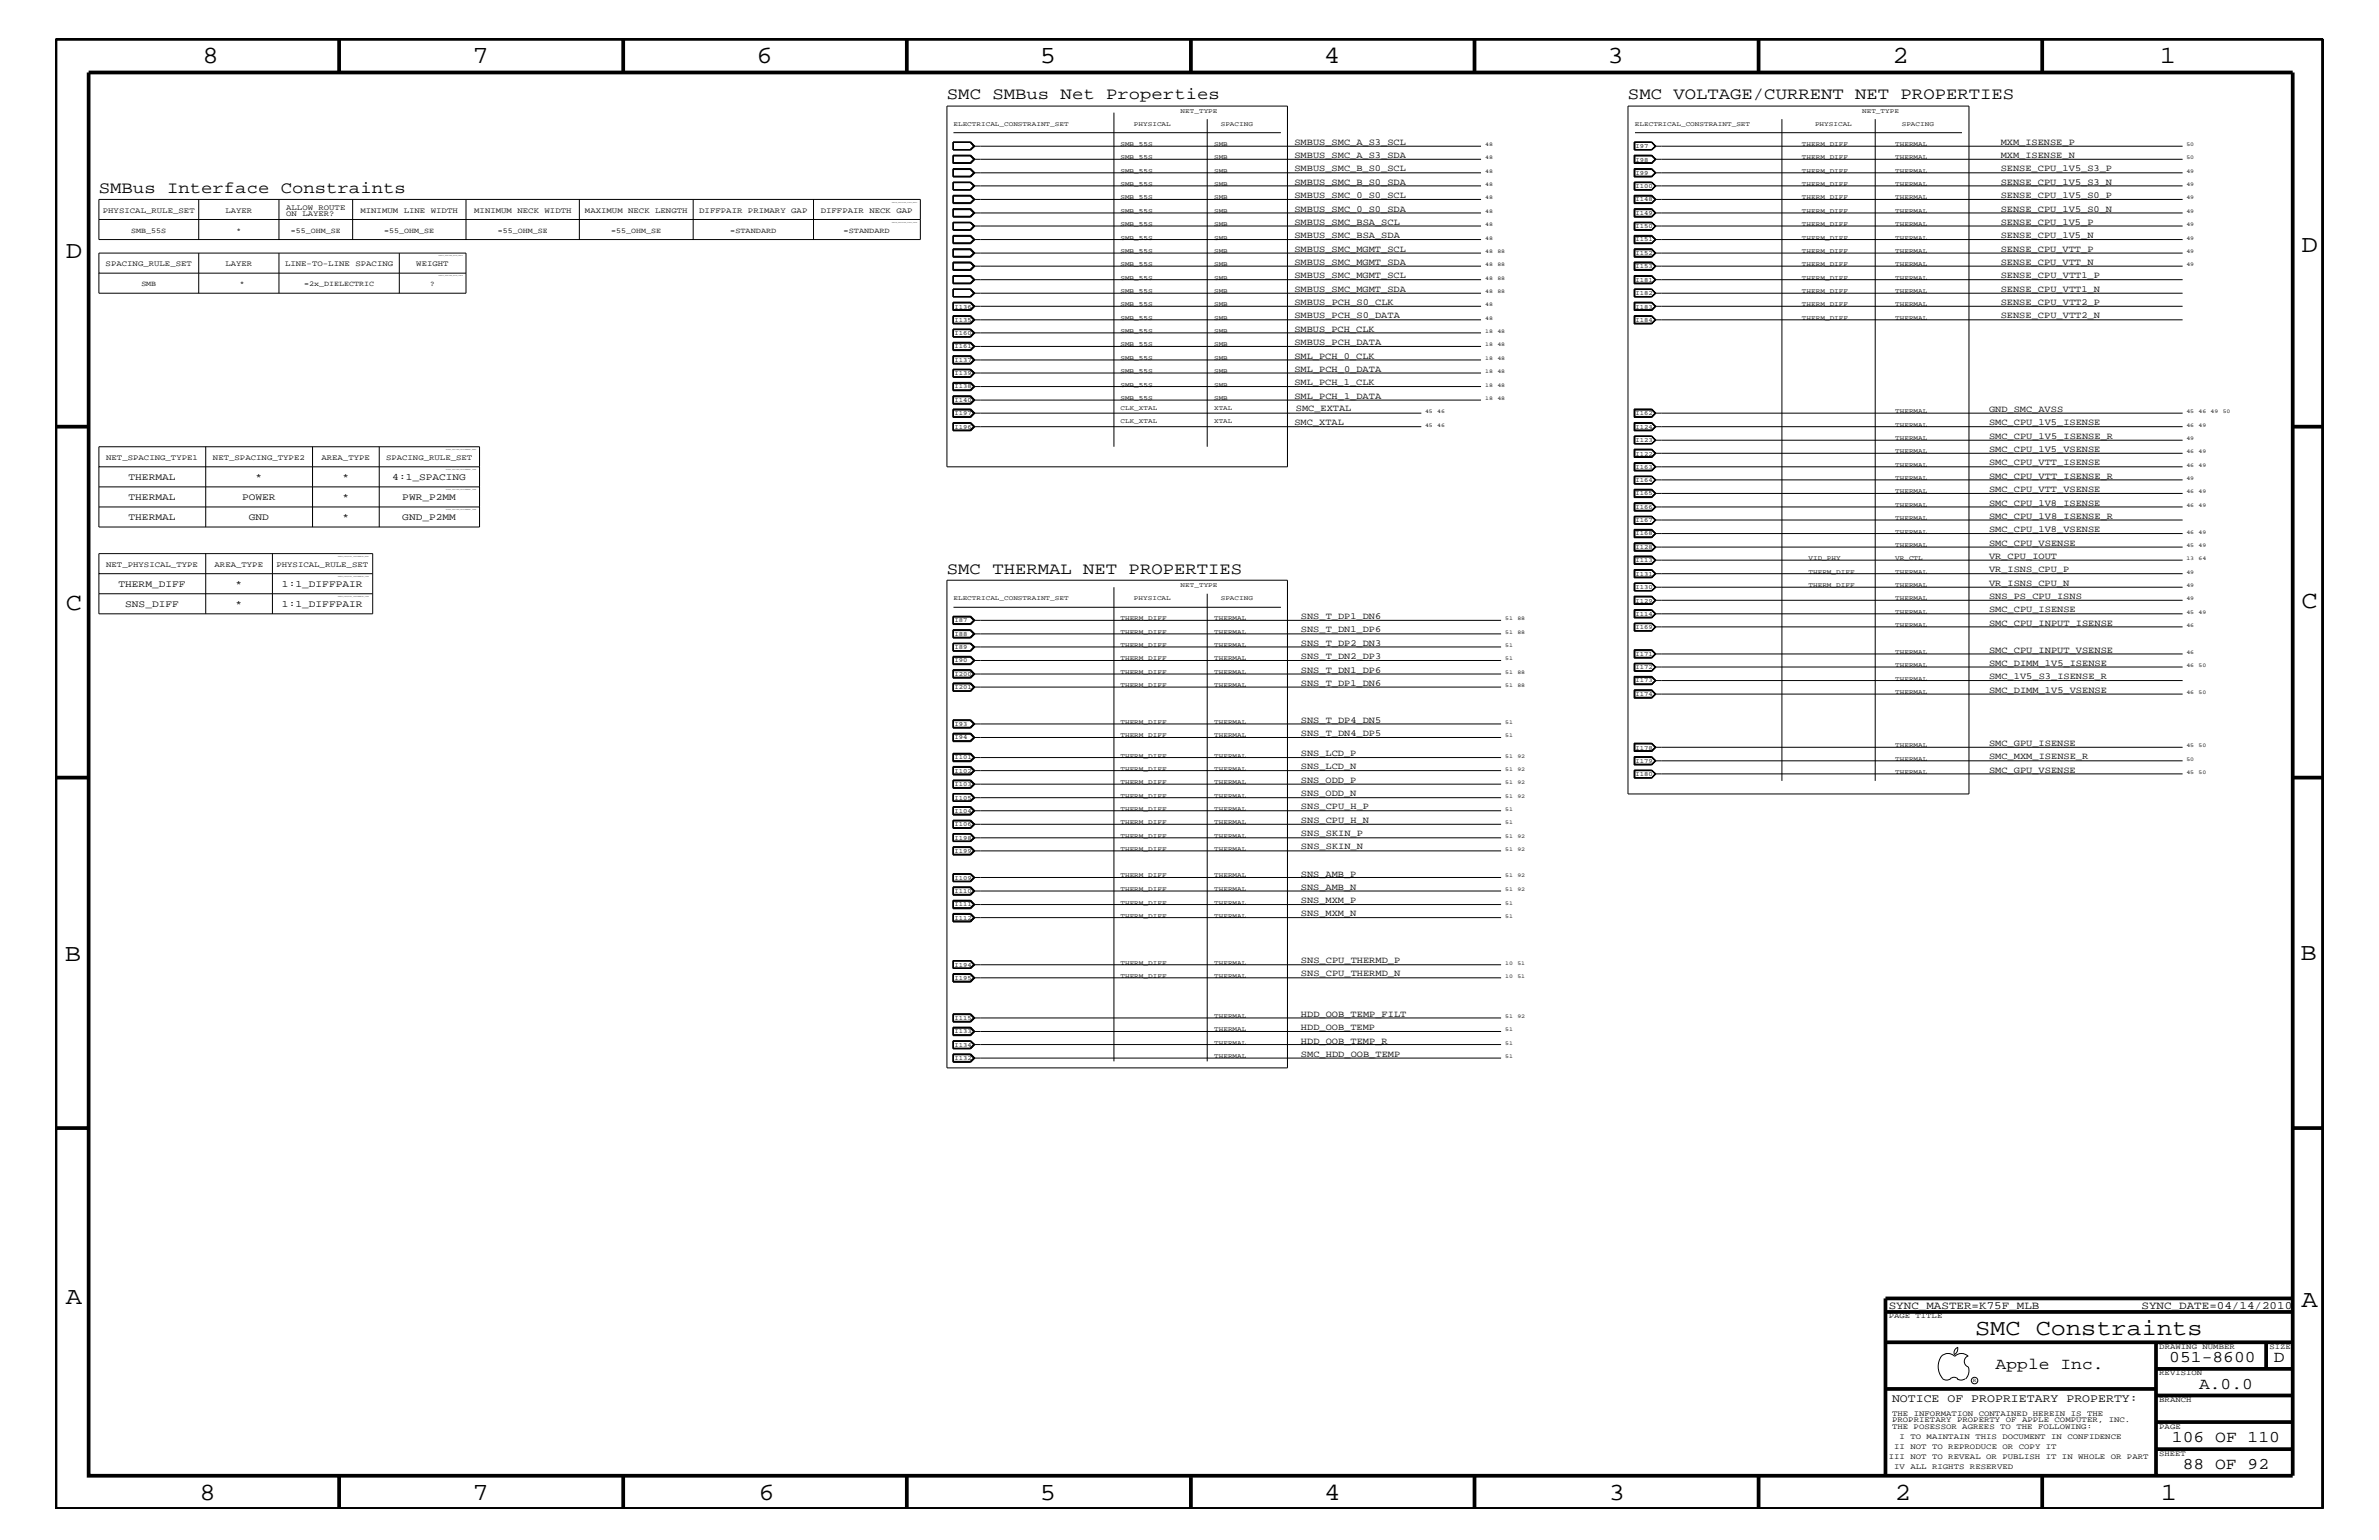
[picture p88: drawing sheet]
<svg xmlns="http://www.w3.org/2000/svg" width="432mm" height="279mm" viewBox="0 0 432 279" stroke-linecap="round" stroke-linejoin="round" font-family="sans-serif">
<defs><g id="words">
<g font-size="4.5">
<text x="36.7" y="11.5">8</text>
<text x="85.8" y="11.5">7</text>
<text x="137.3" y="11.5">6</text>
<text x="188.7" y="11.5">5</text>
<text x="240.3" y="11.5">4</text>
<text x="291.8" y="11.5">3</text>
<text x="343.5" y="11.5">2</text>
<text x="392" y="11.5">1</text>
<text x="11.9" y="46.8">D</text>
<text x="417.7" y="45.7">D</text>
<text x="11.9" y="110.6">C</text>
<text x="417.7" y="110.3">C</text>
<text x="11.8" y="174.3">B</text>
<text x="417.6" y="174.2">B</text>
<text x="11.9" y="236.7">A</text>
<text x="417.7" y="237.1">A</text>
<text x="36.2" y="272.1">8</text>
<text x="85.8" y="272.1">7</text>
<text x="137.7" y="272.1">6</text>
<text x="188.7" y="272.1">5</text>
<text x="240.4" y="272.1">4</text>
<text x="292" y="272.1">3</text>
<text x="343.9" y="272.1">2</text>
<text x="392.2" y="272.1">1</text>
</g>
<text font-size="4.1" x="358.5" y="242.3">SMC Constraints</text>
<g font-size="3">
<text x="171.9" y="18">SMC SMBus Net Properties</text>
<text x="295.5" y="18">SMC VOLTAGE/CURRENT NET PROPERTIES</text>
<text x="17.9" y="35">SMBus Interface Constraints</text>
<text x="171.9" y="104.1">SMC THERMAL NET PROPERTIES</text>
<text x="362.2" y="248.4">Apple Inc.</text>
<text x="393.7" y="247.1">051-8600</text>
<text x="399.2" y="252">A.0.0</text>
<text x="412.7" y="247.1">D</text>
<text x="394.2" y="261.6">106 OF 110</text>
<text x="396.2" y="266.6">88 OF 92</text>
</g>
<text font-size="2.1" x="343.4" y="254.4">NOTICE OF PROPRIETARY PROPERTY:</text>
<g font-size="2">
<text x="342.8" y="237.4">SYNC_MASTER=K75F_MLB</text>
<text x="388.7" y="237.4">SYNC_DATE=04/14/2010</text>
</g>
<g font-size="1.8">
<text x="23.3" y="87.1">THERMAL</text>
<text x="46.4" y="87.1">*</text>
<text x="62.1" y="87.1">*</text>
<text x="71.2" y="87.1">4:1_SPACING</text>
<text x="23.3" y="90.7">THERMAL</text>
<text x="23.3" y="94.3">THERMAL</text>
<text x="43.9" y="90.7">POWER</text>
<text x="45.2" y="94.3">GND</text>
<text x="62.1" y="90.7">*</text>
<text x="62.1" y="94.3">*</text>
<text x="73" y="90.7">PWR_P2MM</text>
<text x="73" y="94.3">GND_P2MM</text>
<text x="21.5" y="106.5">THERM_DIFF</text>
<text x="42.8" y="106.5">*</text>
<text x="51.2" y="106.5">1:1_DIFFPAIR</text>
<text x="22.7" y="110.2">SNS_DIFF</text>
<text x="42.8" y="110.2">*</text>
<text x="51.2" y="110.2">1:1_DIFFPAIR</text>
</g>
<g font-size="1.7">
<text x="234.9" y="28.6">SMBUS_SMC_A_S3_SDA</text>
<text x="234.9" y="26.3">SMBUS_SMC_A_S3_SCL</text>
<text x="363.1" y="28.6">MXM_ISENSE_N</text>
<text x="363.1" y="26.3">MXM_ISENSE_P</text>
<text x="234.9" y="33.6">SMBUS_SMC_B_S0_SDA</text>
<text x="234.9" y="35.9">SMBUS_SMC_0_S0_SCL</text>
<text x="234.9" y="31.1">SMBUS_SMC_B_S0_SCL</text>
<text x="363.1" y="35.9">SENSE_CPU_1V5_S0_P</text>
<text x="363.1" y="33.6">SENSE_CPU_1V5_S3_N</text>
<text x="363.1" y="31.1">SENSE_CPU_1V5_S3_P</text>
<text x="234.9" y="40.8">SMBUS_SMC_BSA_SCL</text>
<text x="234.9" y="38.4">SMBUS_SMC_0_S0_SDA</text>
<text x="363.1" y="38.4">SENSE_CPU_1V5_S0_N</text>
<text x="363.1" y="40.8">SENSE_CPU_1V5_P</text>
<text x="234.9" y="45.7">SMBUS_SMC_MGMT_SCL</text>
<text x="234.9" y="43.2">SMBUS_SMC_BSA_SDA</text>
<text x="363.1" y="45.7">SENSE_CPU_VTT_P</text>
<text x="363.1" y="43.2">SENSE_CPU_1V5_N</text>
<text x="234.9" y="52.9">SMBUS_SMC_MGMT_SDA</text>
<text x="234.9" y="50.5">SMBUS_SMC_MGMT_SCL</text>
<text x="234.9" y="48">SMBUS_SMC_MGMT_SDA</text>
<text x="363.1" y="48">SENSE_CPU_VTT_N</text>
<text x="363.1" y="50.5">SENSE_CPU_VTT1_P</text>
<text x="363.1" y="52.9">SENSE_CPU_VTT1_N</text>
<text x="234.9" y="57.8">SMBUS_PCH_S0_DATA</text>
<text x="234.9" y="55.3">SMBUS_PCH_S0_CLK</text>
<text x="363.1" y="55.3">SENSE_CPU_VTT2_P</text>
<text x="363.1" y="57.8">SENSE_CPU_VTT2_N</text>
<text x="234.9" y="65.1">SML_PCH_0_CLK</text>
<text x="234.9" y="60.2">SMBUS_PCH_CLK</text>
<text x="234.9" y="62.6">SMBUS_PCH_DATA</text>
<text x="234.9" y="67.5">SML_PCH_0_DATA</text>
<text x="234.9" y="69.9">SML_PCH_1_CLK</text>
<text x="234.9" y="77.1">SMC_XTAL</text>
<text x="234.9" y="72.3">SML_PCH_1_DATA</text>
<text x="235.2" y="74.5">SMC_EXTAL</text>
<text x="361" y="77.2">SMC_CPU_1V5_ISENSE</text>
<text x="361" y="74.7">GND_SMC_AVSS</text>
<text x="361" y="82">SMC_CPU_1V5_VSENSE</text>
<text x="361" y="79.6">SMC_CPU_1V5_ISENSE_R</text>
<text x="361" y="86.9">SMC_CPU_VTT_ISENSE_R</text>
<text x="361" y="84.4">SMC_CPU_VTT_ISENSE</text>
<text x="361" y="89.3">SMC_CPU_VTT_VSENSE</text>
<text x="361" y="91.7">SMC_CPU_1V8_ISENSE</text>
<text x="361" y="94.2">SMC_CPU_1V8_ISENSE_R</text>
<text x="361" y="99">SMC_CPU_VSENSE</text>
<text x="361" y="96.5">SMC_CPU_1V8_VSENSE</text>
<text x="361" y="101.4">VR_CPU_IOUT</text>
<text x="361" y="103.8">VR_ISNS_CPU_P</text>
<text x="361" y="106.3">VR_ISNS_CPU_N</text>
<text x="236.1" y="112.3">SNS_T_DP1_DN6</text>
<text x="361" y="113.6">SMC_CPU_INPUT_ISENSE</text>
<text x="361" y="111.1">SMC_CPU_ISENSE</text>
<text x="361" y="108.7">SNS_PS_CPU_ISNS</text>
<text x="236.1" y="119.6">SNS_T_DN2_DP3</text>
<text x="236.1" y="117.2">SNS_T_DP2_DN3</text>
<text x="236.1" y="114.8">SNS_T_DN1_DP6</text>
<text x="361" y="118.4">SMC_CPU_INPUT_VSENSE</text>
<text x="236.1" y="124.4">SNS_T_DP1_DN6</text>
<text x="236.1" y="122">SNS_T_DN1_DP6</text>
<text x="361" y="123.2">SMC_1V5_S3_ISENSE_R</text>
<text x="361" y="120.8">SMC_DIMM_1V5_ISENSE</text>
<text x="361" y="125.7">SMC_DIMM_1V5_VSENSE</text>
<text x="236.1" y="131.1">SNS_T_DP4_DN5</text>
<text x="236.1" y="133.5">SNS_T_DN4_DP5</text>
<text x="236.1" y="137.2">SNS_LCD_P</text>
<text x="361" y="135.3">SMC_GPU_ISENSE</text>
<text x="361" y="137.8">SMC_MXM_ISENSE_R</text>
<text x="236.1" y="142">SNS_ODD_P</text>
<text x="236.1" y="139.6">SNS_LCD_N</text>
<text x="361" y="140.2">SMC_GPU_VSENSE</text>
<text x="236.1" y="144.5">SNS_ODD_N</text>
<text x="236.1" y="146.8">SNS_CPU_H_P</text>
<text x="236.1" y="149.3">SNS_CPU_H_N</text>
<text x="236.1" y="151.8">SNS_SKIN_P</text>
<text x="236.1" y="154.1">SNS_SKIN_N</text>
<text x="236.1" y="159">SNS_AMB_P</text>
<text x="236.1" y="161.4">SNS_AMB_N</text>
<text x="236.1" y="166.2">SNS_MXM_N</text>
<text x="236.1" y="163.9">SNS_MXM_P</text>
<text x="236.1" y="174.8">SNS_CPU_THERMD_P</text>
<text x="236.1" y="177.2">SNS_CPU_THERMD_N</text>
<text x="236.1" y="184.4">HDD_OOB_TEMP_FILT</text>
<text x="236.1" y="186.9">HDD_OOB_TEMP</text>
<text x="236.1" y="189.3">HDD_OOB_TEMP_R</text>
<text x="236.1" y="191.7">SMC_HDD_OOB_TEMP</text>
</g>
<g font-size="1.4">
<text x="18.7" y="38.6">PHYSICAL_RULE_SET</text>
<text x="40.9" y="38.6">LAYER</text>
<text x="51.9" y="38">ALLOW ROUTE</text>
<text x="51.9" y="39.2">ON LAYER?</text>
<text x="65.4" y="38.6">MINIMUM LINE WIDTH</text>
<text x="86.1" y="38.6">MINIMUM NECK WIDTH</text>
<text x="106.2" y="38.6">MAXIMUM NECK LENGTH</text>
<text x="126.9" y="38.6">DIFFPAIR PRIMARY GAP</text>
<text x="149" y="38.6">DIFFPAIR NECK GAP</text>
<text x="23.8" y="42.3">SMB_55S</text>
<text x="42.9" y="42.3">*</text>
<text x="52.8" y="42.3">=55_OHM_SE</text>
<text x="69.7" y="42.3">=55_OHM_SE</text>
<text x="90.4" y="42.3">=55_OHM_SE</text>
<text x="111" y="42.3">=55_OHM_SE</text>
<text x="132.5" y="42.3">=STANDARD</text>
<text x="153.1" y="42.3">=STANDARD</text>
<text x="19.2" y="48.3">SPACING_RULE_SET</text>
<text x="25.7" y="51.9">SMB</text>
<text x="40.9" y="48.3">LAYER</text>
<text x="43.5" y="51.9">*</text>
<text x="51.7" y="48.3">LINE-TO-LINE SPACING</text>
<text x="55.2" y="51.9">=2x_DIELECTRIC</text>
<text x="75.6" y="48.3">WEIGHT</text>
<text x="78.1" y="51.9">?</text>
<text x="19.3" y="83.5">NET_SPACING_TYPE1</text>
<text x="38.7" y="83.5">NET_SPACING_TYPE2</text>
<text x="58.3" y="83.5">AREA_TYPE</text>
<text x="70.1" y="83.5">SPACING_RULE_SET</text>
<text x="19.3" y="102.9">NET_PHYSICAL_TYPE</text>
<text x="38.9" y="102.9">AREA_TYPE</text>
<text x="50.2" y="102.9">PHYSICAL_RULE_SET</text>
<text x="342.8" y="239.2">PAGE TITLE</text>
<text x="391.9" y="244.7">DRAWING NUMBER</text>
<text x="411.9" y="244.7">SIZE</text>
<text x="391.9" y="249.5">REVISION</text>
<text x="343.4" y="256.8">THE INFORMATION CONTAINED HEREIN IS THE</text>
<text x="391.9" y="254.4">BRANCH</text>
<text x="343.4" y="259.3">THE POSESSOR AGREES TO THE FOLLOWING:</text>
<text x="343.4" y="258">PROPRIETARY PROPERTY OF APPLE COMPUTER, INC.</text>
<text x="343.8" y="262.9">II NOT TO REPRODUCE OR COPY IT</text>
<text x="344.8" y="261.1">I TO MAINTAIN THIS DOCUMENT IN CONFIDENCE</text>
<text x="391.9" y="259.3">PAGE</text>
<text x="342.8" y="264.7">III NOT TO REVEAL OR PUBLISH IT IN WHOLE OR PART</text>
<text x="343.8" y="266.6">IV ALL RIGHTS RESERVED</text>
<text x="391.9" y="264.1">SHEET</text>
</g>
<g font-size="1.2">
<text x="173.1" y="22.9">ELECTRICAL_CONSTRAINT_SET</text>
<text x="205.8" y="22.9">PHYSICAL</text>
<text x="214.3" y="20.4">NET_TYPE</text>
<text x="221.6" y="22.9">SPACING</text>
<text x="296.8" y="22.9">ELECTRICAL_CONSTRAINT_SET</text>
<text x="329.4" y="22.9">PHYSICAL</text>
<text x="338" y="20.4">NET_TYPE</text>
<text x="345.2" y="22.9">SPACING</text>
<text x="203.4" y="28.9">SMB_55S</text>
<text x="203.4" y="26.5">SMB_55S</text>
<text x="220.4" y="28.9">SMB</text>
<text x="220.4" y="26.5">SMB</text>
<text x="296.8" y="26.9">I97</text>
<text x="296.8" y="29.3">I98</text>
<text x="327.1" y="28.9">THERM_DIFF</text>
<text x="327.1" y="26.5">THERM_DIFF</text>
<text x="344" y="28.9">THERMAL</text>
<text x="344" y="26.5">THERMAL</text>
<text x="203.4" y="33.7">SMB_55S</text>
<text x="203.4" y="31.4">SMB_55S</text>
<text x="220.4" y="33.7">SMB</text>
<text x="220.4" y="31.4">SMB</text>
<text x="296.8" y="34.1">I100</text>
<text x="296.8" y="31.7">I99</text>
<text x="327.1" y="33.7">THERM_DIFF</text>
<text x="327.1" y="31.4">THERM_DIFF</text>
<text x="344" y="33.7">THERMAL</text>
<text x="344" y="31.4">THERMAL</text>
<text x="203.4" y="41">SMB_55S</text>
<text x="203.4" y="38.6">SMB_55S</text>
<text x="203.4" y="36.2">SMB_55S</text>
<text x="220.4" y="41">SMB</text>
<text x="220.4" y="38.6">SMB</text>
<text x="220.4" y="36.2">SMB</text>
<text x="296.8" y="36.5">I148</text>
<text x="296.8" y="39">I149</text>
<text x="296.8" y="41.4">I150</text>
<text x="327.1" y="38.6">THERM_DIFF</text>
<text x="327.1" y="36.2">THERM_DIFF</text>
<text x="327.1" y="41">THERM_DIFF</text>
<text x="344" y="38.6">THERMAL</text>
<text x="344" y="36.2">THERMAL</text>
<text x="344" y="41">THERMAL</text>
<text x="203.4" y="45.9">SMB_55S</text>
<text x="203.4" y="43.5">SMB_55S</text>
<text x="220.4" y="45.9">SMB</text>
<text x="220.4" y="43.5">SMB</text>
<text x="296.8" y="43.8">I151</text>
<text x="296.8" y="46.3">I152</text>
<text x="327.1" y="45.9">THERM_DIFF</text>
<text x="327.1" y="43.5">THERM_DIFF</text>
<text x="344" y="45.9">THERMAL</text>
<text x="344" y="43.5">THERMAL</text>
<text x="203.4" y="53.2">SMB_55S</text>
<text x="203.4" y="50.7">SMB_55S</text>
<text x="203.4" y="48.3">SMB_55S</text>
<text x="220.4" y="53.2">SMB</text>
<text x="220.4" y="50.7">SMB</text>
<text x="220.4" y="48.3">SMB</text>
<text x="296.8" y="48.7">I153</text>
<text x="296.8" y="51.1">I181</text>
<text x="296.8" y="53.5">I182</text>
<text x="327.1" y="48.3">THERM_DIFF</text>
<text x="327.1" y="50.7">THERM_DIFF</text>
<text x="327.1" y="53.2">THERM_DIFF</text>
<text x="344" y="48.3">THERMAL</text>
<text x="344" y="50.7">THERMAL</text>
<text x="344" y="53.2">THERMAL</text>
<text x="173.2" y="58.4">I135</text>
<text x="173.2" y="56">I136</text>
<text x="203.4" y="58">SMB_55S</text>
<text x="203.4" y="55.6">SMB_55S</text>
<text x="220.4" y="58">SMB</text>
<text x="220.4" y="55.6">SMB</text>
<text x="296.8" y="56">I183</text>
<text x="296.8" y="58.4">I184</text>
<text x="327.1" y="55.6">THERM_DIFF</text>
<text x="327.1" y="58">THERM_DIFF</text>
<text x="344" y="55.6">THERMAL</text>
<text x="344" y="58">THERMAL</text>
<text x="173.2" y="65.6">I137</text>
<text x="173.2" y="60.8">I160</text>
<text x="173.2" y="63.2">I161</text>
<text x="203.4" y="65.3">SMB_55S</text>
<text x="203.4" y="60.4">SMB_55S</text>
<text x="203.4" y="62.9">SMB_55S</text>
<text x="220.4" y="65.3">SMB</text>
<text x="220.4" y="60.4">SMB</text>
<text x="220.4" y="62.9">SMB</text>
<text x="173.2" y="70.5">I138</text>
<text x="173.2" y="68.1">I139</text>
<text x="203.4" y="67.7">SMB_55S</text>
<text x="203.4" y="70.1">SMB_55S</text>
<text x="220.4" y="67.7">SMB</text>
<text x="220.4" y="70.1">SMB</text>
<text x="173.2" y="72.9">I140</text>
<text x="173.2" y="77.8">I196</text>
<text x="173.2" y="75.4">I197</text>
<text x="203.4" y="76.8">CLK_XTAL</text>
<text x="203.4" y="74.4">CLK_XTAL</text>
<text x="203.4" y="72.6">SMB_55S</text>
<text x="220.4" y="76.8">XTAL</text>
<text x="220.4" y="74.4">XTAL</text>
<text x="220.4" y="72.6">SMB</text>
<text x="296.8" y="77.8">I124</text>
<text x="296.8" y="75.4">I162</text>
<text x="344" y="77.4">THERMAL</text>
<text x="344" y="75">THERMAL</text>
<text x="296.8" y="82.7">I122</text>
<text x="296.8" y="80.2">I123</text>
<text x="344" y="82.2">THERMAL</text>
<text x="344" y="79.9">THERMAL</text>
<text x="296.8" y="85">I163</text>
<text x="296.8" y="87.5">I164</text>
<text x="296.8" y="89.9">I165</text>
<text x="344" y="87.1">THERMAL</text>
<text x="344" y="84.7">THERMAL</text>
<text x="344" y="89.5">THERMAL</text>
<text x="296.8" y="92.3">I166</text>
<text x="296.8" y="94.8">I167</text>
<text x="344" y="92">THERMAL</text>
<text x="344" y="94.3">THERMAL</text>
<text x="296.8" y="99.6">I128</text>
<text x="296.8" y="97.1">I168</text>
<text x="328.3" y="101.6">VID_PHY</text>
<text x="344" y="99.3">THERMAL</text>
<text x="344" y="96.8">THERMAL</text>
<text x="344" y="101.6">VR_CTL</text>
<text x="214.3" y="106.5">NET_TYPE</text>
<text x="296.8" y="102.1">I113</text>
<text x="296.8" y="106.9">I130</text>
<text x="296.8" y="104.4">I131</text>
<text x="328.3" y="104.1">THERM_DIFF</text>
<text x="328.3" y="106.5">THERM_DIFF</text>
<text x="344" y="104.1">THERMAL</text>
<text x="344" y="106.5">THERMAL</text>
<text x="173.1" y="108.9">ELECTRICAL_CONSTRAINT_SET</text>
<text x="173.2" y="112.9">I87</text>
<text x="203.4" y="112.6">THERM_DIFF</text>
<text x="205.8" y="108.9">PHYSICAL</text>
<text x="220.4" y="112.6">THERMAL</text>
<text x="221.6" y="108.9">SPACING</text>
<text x="296.8" y="111.7">I114</text>
<text x="296.8" y="109.3">I129</text>
<text x="344" y="113.7">THERMAL</text>
<text x="344" y="111.4">THERMAL</text>
<text x="344" y="108.9">THERMAL</text>
<text x="173.2" y="115.3">I88</text>
<text x="173.2" y="117.8">I89</text>
<text x="203.4" y="119.8">THERM_DIFF</text>
<text x="203.4" y="117.4">THERM_DIFF</text>
<text x="203.4" y="115">THERM_DIFF</text>
<text x="220.4" y="119.8">THERMAL</text>
<text x="220.4" y="117.4">THERMAL</text>
<text x="220.4" y="115">THERMAL</text>
<text x="296.8" y="114.2">I169</text>
<text x="296.8" y="119">I171</text>
<text x="344" y="118.6">THERMAL</text>
<text x="173.2" y="122.6">I200</text>
<text x="173.2" y="125.1">I201</text>
<text x="173.2" y="120.2">I90</text>
<text x="203.4" y="124.7">THERM_DIFF</text>
<text x="203.4" y="122.3">THERM_DIFF</text>
<text x="220.4" y="124.7">THERMAL</text>
<text x="220.4" y="122.3">THERMAL</text>
<text x="296.8" y="121.4">I172</text>
<text x="296.8" y="123.8">I173</text>
<text x="344" y="123.5">THERMAL</text>
<text x="344" y="121">THERMAL</text>
<text x="344" y="125.9">THERMAL</text>
<text x="173.2" y="131.7">I93</text>
<text x="203.4" y="131.3">THERM_DIFF</text>
<text x="220.4" y="131.3">THERMAL</text>
<text x="296.8" y="126.3">I174</text>
<text x="173.2" y="137.8">I101</text>
<text x="173.2" y="134.1">I94</text>
<text x="203.4" y="133.8">THERM_DIFF</text>
<text x="203.4" y="137.4">THERM_DIFF</text>
<text x="220.4" y="133.8">THERMAL</text>
<text x="220.4" y="137.4">THERMAL</text>
<text x="296.8" y="136">I178</text>
<text x="344" y="135.6">THERMAL</text>
<text x="173.2" y="140.2">I102</text>
<text x="173.2" y="142.6">I103</text>
<text x="203.4" y="142.3">THERM_DIFF</text>
<text x="203.4" y="139.8">THERM_DIFF</text>
<text x="220.4" y="142.3">THERMAL</text>
<text x="220.4" y="139.8">THERMAL</text>
<text x="296.8" y="138.4">I179</text>
<text x="296.8" y="140.8">I180</text>
<text x="344" y="138">THERMAL</text>
<text x="344" y="140.4">THERMAL</text>
<text x="173.2" y="147.5">I104</text>
<text x="173.2" y="145.1">I105</text>
<text x="173.2" y="149.9">I106</text>
<text x="203.4" y="144.7">THERM_DIFF</text>
<text x="203.4" y="147.1">THERM_DIFF</text>
<text x="203.4" y="149.5">THERM_DIFF</text>
<text x="220.4" y="144.7">THERMAL</text>
<text x="220.4" y="147.1">THERMAL</text>
<text x="220.4" y="149.5">THERMAL</text>
<text x="173.2" y="152.3">I198</text>
<text x="173.2" y="154.7">I199</text>
<text x="203.4" y="152">THERM_DIFF</text>
<text x="203.4" y="154.4">THERM_DIFF</text>
<text x="220.4" y="152">THERMAL</text>
<text x="220.4" y="154.4">THERMAL</text>
<text x="173.2" y="159.6">I109</text>
<text x="173.2" y="162">I110</text>
<text x="203.4" y="159.2">THERM_DIFF</text>
<text x="203.4" y="161.7">THERM_DIFF</text>
<text x="220.4" y="159.2">THERMAL</text>
<text x="220.4" y="161.7">THERMAL</text>
<text x="173.2" y="164.5">I111</text>
<text x="173.2" y="166.9">I112</text>
<text x="203.4" y="166.5">THERM_DIFF</text>
<text x="203.4" y="164.1">THERM_DIFF</text>
<text x="220.4" y="164.1">THERMAL</text>
<text x="220.4" y="166.5">THERMAL</text>
<text x="173.2" y="175.4">I194</text>
<text x="173.2" y="177.7">I195</text>
<text x="203.4" y="175">THERM_DIFF</text>
<text x="203.4" y="177.4">THERM_DIFF</text>
<text x="220.4" y="175">THERMAL</text>
<text x="220.4" y="177.4">THERMAL</text>
<text x="173.2" y="185">I115</text>
<text x="220.4" y="184.7">THERMAL</text>
<text x="173.2" y="187.5">I133</text>
<text x="173.2" y="189.9">I134</text>
<text x="220.4" y="187.1">THERMAL</text>
<text x="220.4" y="189.5">THERMAL</text>
<text x="220.4" y="192">THERMAL</text>
<text x="173.2" y="192.3">I132</text>
</g>
<g font-size="1">
<text x="269.6" y="28.9">48</text>
<text x="269.6" y="26.5">48</text>
<text x="396.8" y="26.5">50</text>
<text x="396.8" y="28.9">50</text>
<text x="269.6" y="33.7">48</text>
<text x="269.6" y="31.4">48</text>
<text x="396.8" y="33.7">49</text>
<text x="396.8" y="31.4">49</text>
<text x="269.6" y="41">48</text>
<text x="269.6" y="38.6">48</text>
<text x="269.6" y="36.2">48</text>
<text x="396.8" y="38.6">49</text>
<text x="396.8" y="36.2">49</text>
<text x="396.8" y="41">49</text>
<text x="269.6" y="45.9">48</text>
<text x="269.6" y="43.5">48</text>
<text x="271.8" y="45.9">88</text>
<text x="396.8" y="45.9">49</text>
<text x="396.8" y="43.5">49</text>
<text x="269.6" y="53.2">48</text>
<text x="269.6" y="50.7">48</text>
<text x="269.6" y="48.3">48</text>
<text x="271.8" y="53.2">88</text>
<text x="271.8" y="50.7">88</text>
<text x="271.8" y="48.3">88</text>
<text x="396.8" y="48.3">49</text>
<text x="269.6" y="58">48</text>
<text x="269.6" y="55.6">48</text>
<text x="269.6" y="65.3">18</text>
<text x="269.6" y="60.4">18</text>
<text x="269.6" y="62.9">18</text>
<text x="271.8" y="65.3">48</text>
<text x="271.8" y="60.4">48</text>
<text x="271.8" y="62.9">48</text>
<text x="269.6" y="67.7">18</text>
<text x="269.6" y="70.1">18</text>
<text x="271.8" y="67.7">48</text>
<text x="271.8" y="70.1">48</text>
<text x="258.7" y="77.4">45</text>
<text x="258.7" y="75">45</text>
<text x="260.9" y="77.4">46</text>
<text x="260.9" y="75">46</text>
<text x="269.6" y="72.6">18</text>
<text x="271.8" y="72.6">48</text>
<text x="396.8" y="77.4">46</text>
<text x="396.8" y="75">45</text>
<text x="399" y="77.4">49</text>
<text x="399" y="75">46</text>
<text x="401.2" y="75">49</text>
<text x="403.4" y="75">50</text>
<text x="396.8" y="82.2">46</text>
<text x="396.8" y="79.9">49</text>
<text x="399" y="82.2">49</text>
<text x="396.8" y="87.1">49</text>
<text x="396.8" y="84.7">46</text>
<text x="396.8" y="89.5">46</text>
<text x="399" y="84.7">49</text>
<text x="399" y="89.5">49</text>
<text x="396.8" y="92">46</text>
<text x="399" y="92">49</text>
<text x="396.8" y="96.8">46</text>
<text x="396.8" y="101.6">13</text>
<text x="396.8" y="99.3">45</text>
<text x="399" y="96.8">49</text>
<text x="399" y="101.6">64</text>
<text x="399" y="99.3">49</text>
<text x="396.8" y="106.5">49</text>
<text x="396.8" y="104.1">49</text>
<text x="273.2" y="112.6">51</text>
<text x="275.4" y="112.6">88</text>
<text x="396.8" y="113.7">46</text>
<text x="396.8" y="111.4">45</text>
<text x="396.8" y="108.9">49</text>
<text x="399" y="111.4">49</text>
<text x="273.2" y="119.8">51</text>
<text x="273.2" y="117.4">51</text>
<text x="273.2" y="115">51</text>
<text x="275.4" y="115">88</text>
<text x="396.8" y="118.6">46</text>
<text x="273.2" y="124.7">51</text>
<text x="273.2" y="122.3">51</text>
<text x="275.4" y="124.7">88</text>
<text x="275.4" y="122.3">88</text>
<text x="396.8" y="121">46</text>
<text x="396.8" y="125.9">46</text>
<text x="399" y="121">50</text>
<text x="399" y="125.9">50</text>
<text x="273.2" y="131.3">51</text>
<text x="273.2" y="133.8">51</text>
<text x="273.2" y="137.4">51</text>
<text x="275.4" y="137.4">92</text>
<text x="396.8" y="135.6">45</text>
<text x="399" y="135.6">50</text>
<text x="273.2" y="142.3">51</text>
<text x="273.2" y="139.8">51</text>
<text x="275.4" y="142.3">92</text>
<text x="275.4" y="139.8">92</text>
<text x="396.8" y="140.4">45</text>
<text x="396.8" y="138">50</text>
<text x="399" y="140.4">50</text>
<text x="273.2" y="144.7">51</text>
<text x="273.2" y="147.1">51</text>
<text x="273.2" y="149.5">51</text>
<text x="275.4" y="144.7">92</text>
<text x="273.2" y="152">51</text>
<text x="273.2" y="154.4">51</text>
<text x="275.4" y="152">92</text>
<text x="275.4" y="154.4">92</text>
<text x="273.2" y="159.2">51</text>
<text x="273.2" y="161.7">51</text>
<text x="275.4" y="159.2">92</text>
<text x="275.4" y="161.7">92</text>
<text x="273.2" y="166.5">51</text>
<text x="273.2" y="164.1">51</text>
<text x="273.2" y="175">10</text>
<text x="273.2" y="177.4">10</text>
<text x="275.4" y="175">51</text>
<text x="275.4" y="177.4">51</text>
<text x="273.2" y="184.7">51</text>
<text x="275.4" y="184.7">92</text>
<text x="273.2" y="187.1">51</text>
<text x="273.2" y="189.5">51</text>
<text x="273.2" y="192">51</text>
<text x="358.1" y="250.7">R</text>
</g>
<g font-size=".3">
<text x="161.9" y="40.4">TABLE_PHYSICAL_RULE_ITEM</text>
<text x="161.9" y="36.8">TABLE_PHYSICAL_RULE_HEAD</text>
<text x="79.6" y="46.5">TABLE_SPACING_RULE_HEAD</text>
<text x="79.6" y="50.2">TABLE_SPACING_RULE_ITEM</text>
<text x="80.9" y="81.6">TABLE_SPACING_ASSIGNMENT_HEAD</text>
<text x="80.9" y="85.3">TABLE_SPACING_ASSIGNMENT_ITEM</text>
<text x="80.9" y="88.9">TABLE_SPACING_ASSIGNMENT_ITEM</text>
<text x="80.9" y="92.6">TABLE_SPACING_ASSIGNMENT_ITEM</text>
<text x="61.3" y="101">TABLE_PHYSICAL_ASSIGNMENT_HEAD</text>
<text x="61.3" y="104.7">TABLE_PHYSICAL_ASSIGNMENT_ITEM</text>
<text x="61.3" y="108.3">TABLE_PHYSICAL_ASSIGNMENT_ITEM</text>
</g>
</g></defs>
<g fill="none" stroke="#000" stroke-width=".18">
<path d="M171.9 19.2h61.8v65.5h-61.8zM295.5 19.2h61.9v124.8h-61.9zM17.9 36.2h149.1v7.3h-149.1zM17.9 39.8h149.1M36.1 36.2v7.3M50.6 36.2v7.3M64 36.2v7.3M84.6 36.2v7.3M105.2 36.2v7.3M125.8 36.2v7.3M147.7 36.2v7.3M173 28.1h3.2l.8 .8-.8 .8h-3.2z"/>
<path d="M173 30.6h3.2l.8 .8-.8 .7h-3.2zM173 35.4h3.2l.8 .8-.8 .7h-3.2zM173 37.9h3.2l.8 .7-.8 .8h-3.2zM173 35.5h3.2l.7 .7-.7 .7h-3.2M173 28.2h3.2l.7 .7-.7 .8M173 30.7h3.2l.7 .7-.7 .6h-3.2M173.1 28.2v1.4h3l.7-.7-.7-.7M173.1 30.7v1.3M173.1 35.5v1.4M173.1 39.3v-1.3h3l.7 .6-.7 .7M173.1 35.6h3l.6 .6M173.1 38h3l.6 .6"/>
<path d="M173.1 28.3h3l.6 .6M173.1 30.8h3l.6 .6M173.1 24.1h59.4M176.1 33.1h-3v1.3h3M176.1 25.9h-3v1.2h3M176.1 25.9l.7 .6-.7 .6M176.1 25.9l.6 .6M176.1 30.7l.7 .7-.7 .6M176.1 33.1l.7 .6-.7 .7M176.1 33.1l.6 .6M176.1 35.5l.7 .7-.7 .7M176.2 33h-3.2v1.5h3.2"/>
<path d="M176.2 25.8h-3.2v1.4h3.2M176.2 37.9l.7 .7-.7 .7h-3.2M176.2 25.8l.8 .7-.8 .7M176.2 25.8l.7 .7-.7 .7M176.2 33l.8 .7-.8 .8M176.2 33l.7 .7-.7 .8M176.7 33.7h92.1M176.7 36.2l-.6 .6h-3M176.7 36.2h92.1M176.7 38.6l-.6 .6h-3M176.7 38.6h92.1M176.7 28.9l-.6 .6h-3"/>
<path d="M176.7 28.9h92.1M176.7 26.5l-.6 .6M176.7 26.5h92.1M176.7 31.4l-.6 .5h-3M176.7 31.4h92.1M176.7 33.7l-.6 .7M202.2 20.4v60.7M219.1 21.6v59.5M296.6 28.1h3.2l.8 .8-.8 .8h-3.2zM296.6 30.6h3.2l.8 .8-.8 .7h-3.2zM296.6 35.4h3.2l.8 .8-.8 .7h-3.2zM296.6 37.9h3.2l.8 .7-.8 .8h-3.2z"/>
<path d="M296.7 34.4h3.1M296.7 25.8v1.4M296.7 30.7h3.1l.7 .7-.7 .6h-3.1zM296.7 33v1.5M296.7 35.5h3.1l.7 .7-.7 .7h-3.1zM296.7 37.9v1.4h3.1l.7-.7M296.7 33.1h3.1M296.7 38h3.1l.7 .6M296.7 27.1h3.1M296.7 25.9h3.1M296.8 25.9v1.2M296.8 28.3h3l.6 .6-.6 .6h-3z"/>
<path d="M296.8 30.8h3l.6 .6-.6 .5h-3zM296.8 33.1v1.3M296.8 35.6h3l.6 .6-.6 .6h-3zM296.8 38h3l.6 .6-.6 .6h-3zM296.8 24.1h59.3M299.8 33h-3.2v1.5h3.2M299.8 33l.8 .7-.8 .8M299.8 25.8h-3.2v1.4h3.2M299.8 33l.7 .7M299.8 33.1l.7 .6M299.8 33.1l.6 .6M299.8 37.9l.7 .7"/>
<path d="M299.8 25.8l.8 .7-.8 .7M299.8 25.8l.7 .7M299.8 25.9l.7 .6M299.8 25.9l.6 .6M300.4 33.7l-.6 .7M300.4 33.7h95.8M300.4 36.2h95.8M300.4 38.6h95.8M300.4 28.9h95.8M300.4 26.5h95.8M300.4 31.4h95.8M300.4 26.5l-.6 .6"/>
<path d="M300.5 33.7l-.7 .7M300.5 33.7l-.7 .8M300.5 28.9l-.7-.7h-3.1v1.5M300.5 28.9l-.7 .7h-3.1M300.5 26.5l-.7 .6M300.5 26.5l-.7 .7M300.5 28.9l-.7 .8M323.4 21.6v120.1M340.4 21.6v120.1M17.9 49.6v3.6h66.7v-7.3h-66.7v3.7h66.7M36.1 45.9v7.3M50.6 45.9v7.3"/>
<path d="M72.5 45.9v7.3M173 42.7h3.2l.8 .8-.8 .7h-3.2zM173 45.2h3.2l.8 .7-.8 .8h-3.2zM173 47.5h3.2l.8 .8-.8 .8h-3.2zM173 50h3.2l.8 .7-.8 .8h-3.2zM173 54.8h3.2l.8 .8-.8 .7h-3.2zM173 57.3h3.2l.8 .7-.8 .8h-3.2zM173 57.3h3.2l.7 .7-.7 .7h-3.2M173 54.9h3.2l.7 .7-.7 .7M173 42.8h3.2l.7 .7-.7 .6h-3.2M173 47.6h3.2l.7 .7-.7 .8M173 50.1h3.2l.7 .6-.7 .7h-3.2"/>
<path d="M173.1 42.8v1.3M173.1 45.2h3l.7 .7-.7 .6h-3zM173.1 47.7h3l.7 .6-.7 .7h-3zM173.1 50.1v1.3M173.1 54.9v1.3h3l.7-.6-.7-.7M173.1 57.3v1.4M173.1 57.4h3l.6 .6M173.1 55h3l.6 .6M173.1 42.9h3l.6 .6M173.1 45.3h3l.6 .6M173.1 50.2h3l.6 .5M176.1 40.4h-3v1.3h3"/>
<path d="M176.1 52.5h-3v1.3h3M176.1 59.8h-3v1.3h3M176.1 57.3l.7 .7-.7 .7M176.1 59.8l.7 .6-.7 .7M176.1 59.8l.6 .6M176.1 40.4l.7 .6-.7 .7M176.1 40.4l.6 .6M176.1 42.8l.7 .7-.7 .6M176.1 47.7l.6 .6M176.1 50.1l.7 .6-.7 .7M176.1 52.5l.7 .7-.7 .6M176.1 52.5l.6 .7"/>
<path d="M176.2 40.3h-3.2v1.5h3.2M176.2 52.4h-3.2v1.5h3.2M176.2 59.7h-3.2v1.5h3.2M176.2 45.2l.7 .7-.7 .7h-3.2M176.2 59.7l.8 .7-.8 .8M176.2 59.7l.7 .7-.7 .8M176.2 40.3l.8 .7-.8 .8M176.2 40.3l.7 .7-.7 .8M176.2 52.4l.8 .8-.8 .7M176.2 52.4l.7 .8-.7 .7M176.7 58l-.6 .6h-3M176.7 58h92.1"/>
<path d="M176.7 55.6l-.6 .6h-3M176.7 55.6h92.1M176.7 41h92.1M176.7 43.5l-.6 .6h-3M176.7 43.5h92.1M176.7 45.9h92.1M176.7 48.3l-.6 .6h-3M176.7 48.3h92.1M176.7 50.7l-.6 .6h-3M176.7 50.7h92.1M176.7 53.2h92.1M176.7 41l-.6 .7"/>
<path d="M176.7 45.9l-.6 .6M176.7 53.2l-.6 .6M296.6 42.7h3.2l.8 .8-.8 .7h-3.2zM296.6 45.2h3.2l.8 .7-.8 .8h-3.2zM296.6 47.5h3.2l.8 .8-.8 .8h-3.2zM296.6 50h3.2l.8 .7-.8 .8h-3.2zM296.6 54.8h3.2l.8 .8-.8 .7h-3.2zM296.6 57.3h3.2l.8 .7-.8 .8h-3.2zM296.7 40.3v1.5M296.7 42.8h3.1l.7 .7-.7 .6h-3.1zM296.7 45.2v1.4h3.1l.7-.7M296.7 50.1h3.1l.7 .6-.7 .7h-3.1z"/>
<path d="M296.7 52.4v1.5M296.7 57.3h3.1l.7 .7-.7 .7h-3.1zM296.7 41.7h3.1M296.7 40.4h3.1M296.7 46.5h3.1M296.7 45.2h3.1l.7 .7M296.7 47.7h3.1M296.7 53.8h3.1M296.7 52.5h3.1M296.8 40.4v1.3M296.8 42.9h3l.6 .6-.6 .6h-3zM296.8 47.7v1.2h3l.6-.6"/>
<path d="M296.8 50.2h3l.6 .5-.6 .6h-3zM296.8 52.5v1.3M296.8 55h3l.6 .6-.6 .6h-3zM296.8 57.4h3l.6 .6-.6 .6h-3zM299.8 40.3h-3.2v1.5h3.2M299.8 52.4h-3.2v1.5h3.2M299.8 40.3l.8 .7-.8 .8M299.8 40.3l.7 .7M299.8 40.4l.7 .6M299.8 40.4l.6 .6M299.8 45.2l.7 .7M299.8 47.7l.7 .6"/>
<path d="M299.8 47.7l.6 .6M299.8 52.4l.8 .8-.8 .7M299.8 52.4l.7 .8M299.8 52.5l.7 .7M299.8 52.5l.6 .7M300.4 45.9l-.6-.6h-3v1.2M300.4 58h95.8M300.4 55.6h95.8M300.4 41l-.6 .7M300.4 41h95.8M300.4 43.5h95.8M300.4 45.9l-.6 .6"/>
<path d="M300.4 45.9h95.8M300.4 48.3h95.8M300.4 50.7h95.8M300.4 53.2l-.6 .6M300.4 53.2h95.8M300.5 48.3l-.7-.7h-3.1v1.5M300.5 55.6l-.7-.7h-3.1v1.4M300.5 55.6l-.7 .6h-3.1M300.5 41l-.7 .7M300.5 41l-.7 .8M300.5 45.9l-.7 .6M300.5 48.3l-.7 .7h-3.1"/>
<path d="M300.5 48.3l-.7 .8M300.5 53.2l-.7 .6M300.5 53.2l-.7 .7M300.5 55.6l-.7 .7M173 62.1h3.2l.8 .8-.8 .7h-3.2zM173 64.5h3.2l.8 .8-.8 .8h-3.2zM173 69.4h3.2l.8 .7-.8 .8h-3.2zM173 71.8h3.2l.8 .8-.8 .7h-3.2zM173 74.2h3.2l.8 .8-.8 .7h-3.2zM173 76.7h3.2l.8 .7-.8 .8h-3.2zM173 76.7h3.2l.7 .7-.7 .7h-3.2M173 69.5h3.2l.7 .6-.7 .7h-3.2"/>
<path d="M173 62.2h3.2l.7 .7-.7 .6h-3.2M173 74.3h3.2l.7 .7-.7 .7M173.1 62.2v1.3M173.1 66v-1.4h3l.7 .7-.7 .7M173.1 69.5v1.3M173.1 71.9h3l.7 .7-.7 .6h-3zM173.1 74.4h3l.7 .6-.7 .6h-3zM173.1 76.7v1.4M173.1 76.8h3l.6 .6M173.1 64.7h3l.6 .6M173.1 69.5h3l.6 .6M173.1 72h3l.6 .6"/>
<path d="M173.1 62.3h3l.6 .6M176.1 67.1h-3v1.3h3M176.1 69.5l.7 .6-.7 .7M176.1 67.1l.7 .6-.7 .7M176.1 67.1l.6 .6M176.1 62.2l.7 .7-.7 .6M176.1 76.7l.7 .7-.7 .7M176.1 74.4l.6 .6M176.2 67h-3.2v1.4h3.2M176.2 64.5l.7 .8-.7 .7h-3.2M176.2 67l.8 .7-.8 .7M176.2 67l.7 .7-.7 .7"/>
<path d="M176.2 71.8l.7 .8-.7 .7h-3.2M176.7 77.4l-.6 .6h-3M176.7 77.4h81.3M176.7 65.3l-.6 .6h-3M176.7 65.3h92.1M176.7 70.1l-.6 .6h-3M176.7 70.1h92.1M176.7 67.7l-.6 .7M176.7 67.7h92.1M176.7 72.6l-.6 .6M176.7 72.6h92.1M176.7 60.4l-.6 .7"/>
<path d="M176.7 60.4h92.1M176.7 62.9l-.6 .5h-3M176.7 62.9h92.1M176.7 75l-.6 .6h-3M176.7 75h81.3M296.6 74.2h3.2l.8 .8-.8 .7h-3.2zM296.6 76.7h3.2l.8 .7-.8 .8h-3.2zM296.7 76.7h3.1l.7 .7-.7 .7h-3.1zM296.7 79.1v1.4M296.7 79.2h3.1M296.7 74.4h3.1M296.8 74.4v1.2h3l.6-.6"/>
<path d="M296.8 76.8h3l.6 .6-.6 .6h-3zM296.8 79.2v1.3M299.8 79.1h-3.2v1.4h3.2M299.8 79.1l.8 .8-.8 .6M299.8 79.1l.7 .8M299.8 79.2l.7 .7M299.8 79.2l.6 .7M299.8 74.4l.7 .6M299.8 74.4l.6 .6M300.4 79.9l-.6 .6M300.4 79.9h95.8M300.4 77.4h95.8"/>
<path d="M300.4 75h95.8M300.5 75l-.7-.7h-3.1v1.4M300.5 79.9l-.7 .6M300.5 75l-.7 .6h-3.1M300.5 75l-.7 .7M17.9 84.7v10.9h69.1v-14.5h-69.1v3.6h69.1M17.9 92h69.1M17.9 88.3h69.1M37.3 81.1v14.5M56.7 81.1v14.5M68.8 81.1v14.5M296.6 81.5h3.2l.8 .7-.8 .8h-3.2z"/>
<path d="M296.6 83.9h3.2l.8 .8-.8 .8h-3.2zM296.6 88.8h3.2l.8 .7-.8 .8h-3.2zM296.6 91.2h3.2l.8 .8-.8 .7h-3.2zM296.6 96h3.2l.8 .8-.8 .8h-3.2zM296.6 98.5h3.2l.8 .8-.8 .7h-3.2zM296.7 84h3.1l.7 .7-.7 .7h-3.1zM296.7 86.4v1.4M296.7 88.8h3.1l.7 .7-.7 .7h-3.1zM296.7 91.2v1.5h3.1l.7-.7M296.7 93.7v1.4M296.7 96.1h3.1l.7 .7-.7 .7h-3.1zM296.7 98.5v1.4h3.1l.7-.6"/>
<path d="M296.7 80.5h3.1M296.7 99.9h3.1M296.7 98.6h3.1l.7 .7M296.7 87.7h3.1M296.7 86.5h3.1M296.7 91.3h3.1l.7 .7M296.7 95h3.1M296.7 93.8h3.1M296.8 81.6h3l.6 .6-.6 .6h-3zM296.8 84.1h3l.6 .6-.6 .6h-3zM296.8 86.5v1.2M296.8 88.9h3l.6 .6-.6 .6h-3z"/>
<path d="M296.8 91.4h3l.6 .6-.6 .6h-3zM296.8 93.8v1.2M296.8 96.2h3l.6 .6-.6 .6h-3zM299.8 86.4h-3.2v1.4h3.2M299.8 93.7h-3.2v1.4h3.2M299.8 98.5l.7 .8M299.8 86.4l.8 .7-.8 .7M299.8 86.4l.7 .7M299.8 86.5l.7 .6M299.8 86.5l.6 .6M299.8 91.2l.7 .8M299.8 93.7l.8 .6-.8 .8"/>
<path d="M299.8 93.7l.7 .6M299.8 93.8l.7 .5M299.8 93.8l.6 .5M300.4 99.3l-.6-.6h-3v1.2M300.4 82.2h95.8M300.4 99.3l-.6 .6M300.4 99.3h95.8M300.4 84.7h95.8M300.4 87.1l-.6 .6M300.4 87.1h95.8M300.4 89.5h95.8M300.4 92h95.8"/>
<path d="M300.4 94.3l-.6 .7M300.4 94.3h95.8M300.4 96.8h95.8M300.5 82.2l-.7-.6h-3.1v1.4M300.5 82.2l-.7 .7h-3.1M300.5 82.2l-.7 .8M300.5 99.3l-.7 .6M300.5 87.1l-.7 .6M300.5 87.1l-.7 .7M300.5 94.3l-.7 .7M300.5 94.3l-.7 .8M17.9 104.1v7.3h49.7v-11h-49.7v3.7h49.7"/>
<path d="M17.9 107.7h49.7M37.3 100.4v11M49.4 100.4v11M171.9 105.3h61.8v88.4h-61.8zM173 111.8h3.2l.8 .8-.8 .7h-3.2zM173 114.2h3.2l.8 .8-.8 .8h-3.2zM173 119.1h3.2l.8 .7-.8 .8h-3.2zM173 111.9h3.2l.7 .7-.7 .6h-3.2M173 114.3h3.2l.7 .7-.7 .7h-3.2M173 119.2h3.2l.7 .6-.7 .7h-3.2M173.1 111.9v1.3M173.1 114.3v1.4"/>
<path d="M173.1 119.2v1.3M173.1 112h3l.6 .6M173.1 114.4h3l.6 .6M173.1 119.2h3l.6 .6M173.1 110.2h59.4M176.1 116.8h-3v1.3h3M176.1 111.9l.7 .7-.7 .6M176.1 114.3l.7 .7-.7 .7M176.1 116.8l.7 .6-.7 .7M176.1 116.8l.6 .6M176.1 119.2l.7 .6-.7 .7M176.2 116.7h-3.2v1.4h3.2"/>
<path d="M176.2 116.7l.8 .7-.8 .7M176.2 116.7l.7 .7-.7 .7M176.7 112.6l-.6 .5h-3M176.7 119.8l-.6 .6h-3M176.7 112.6h95.8M176.7 115l-.6 .6h-3M176.7 115h95.8M176.7 117.4l-.6 .7M176.7 117.4h95.8M176.7 119.8h95.8M202.2 106.5v86.1M219.1 107.7v84.9"/>
<path d="M296.6 100.9h3.2l.8 .7-.8 .8h-3.2zM296.6 103.3h3.2l.8 .8-.8 .7h-3.2zM296.6 108.1h3.2l.8 .8-.8 .8h-3.2zM296.6 110.6h3.2l.8 .8-.8 .7h-3.2zM296.6 117.9h3.2l.8 .7-.8 .8h-3.2zM296.7 103.4h3.1l.7 .7-.7 .7h-3.1zM296.7 105.8v1.4M296.7 110.7h3.1l.7 .7-.7 .6h-3.1zM296.7 113.1v1.4M296.7 117.9v1.4h3.1l.7-.7M296.7 101h3.1M296.7 107.1h3.1"/>
<path d="M296.7 105.9h3.1M296.7 114.4h3.1M296.7 113.1h3.1M296.7 118h3.1l.7 .6M296.8 101v1.2h3l.6-.6M296.8 103.5h3l.6 .6-.6 .6h-3zM296.8 105.9v1.2M296.8 108.3h3l.6 .6-.6 .6h-3zM296.8 110.8h3l.6 .6-.6 .6h-3zM296.8 113.1v1.3M296.8 118.1h3l.6 .5-.6 .6h-3zM299.8 105.8h-3.2v1.4h3.2"/>
<path d="M299.8 113.1h-3.2v1.4h3.2M299.8 101l.7 .6M299.8 101l.6 .6M299.8 105.8l.8 .7-.8 .7M299.8 105.8l.7 .7M299.8 105.9l.7 .6M299.8 105.9l.6 .6M299.8 113.1l.8 .6-.8 .8M299.8 113.1l.7 .6M299.8 113.1l.6 .6M299.8 117.9l.7 .7M300.4 101.6h95.8"/>
<path d="M300.4 111.4h95.8M300.4 108.9h95.8M300.4 106.5l-.6 .6M300.4 106.5h95.8M300.4 104.1h95.8M300.4 113.7l-.6 .7M300.4 113.7h95.8M300.4 118.6h95.8M300.5 101.6l-.7-.6h-3.1v1.4M300.5 108.9l-.7-.7h-3.1v1.5M300.5 101.6l-.7 .7h-3.1M300.5 101.6l-.7 .8"/>
<path d="M300.5 108.9l-.7 .7h-3.1M300.5 108.9l-.7 .8M300.5 106.5l-.7 .6M300.5 106.5l-.7 .7M300.5 113.7l-.7 .7M300.5 113.7l-.7 .8M173 136.7h3.2l.8 .7-.8 .8h-3.2zM173 121.5h3.2l.8 .8-.8 .7h-3.2zM173 123.9h3.2l.8 .8-.8 .7h-3.2zM173 130.6h3.2l.8 .7-.8 .8h-3.2zM173 133h3.2l.8 .8-.8 .8h-3.2zM173 139.1h3.2l.8 .7-.8 .8h-3.2z"/>
<path d="M173 139.1h3.2l.7 .7-.7 .8M173 124h3.2l.7 .7-.7 .7M173 130.7h3.2l.7 .6-.7 .7h-3.2M173.1 136.8h3l.7 .6-.7 .6h-3zM173.1 121.6h3l.7 .7-.7 .6h-3zM173.1 130.7v1.3M173.1 133.1h3l.7 .7-.7 .6h-3zM173.1 139.2h3l.7 .6-.7 .7h-3zM173.1 136.8h3l.6 .6M173.1 121.7h3l.6 .6M173.1 130.8h3l.6 .5M173.1 133.2h3l.6 .6"/>
<path d="M176.1 124.1h-3v1.2h3M176.1 139.2l.6 .6M176.1 124.1l.7 .6-.7 .6M176.1 124.1l.6 .6M176.1 130.7l.7 .6-.7 .7M176.2 136.7l.7 .7-.7 .7h-3.2M176.2 121.5l.7 .8-.7 .7h-3.2M176.2 133l.7 .8-.7 .7h-3.2M176.7 137.4l-.6 .6M176.7 137.4h95.8M176.7 139.8l-.6 .6h-3M176.7 139.8h95.8"/>
<path d="M176.7 122.3l-.6 .6M176.7 122.3h95.8M176.7 124.7l-.6 .6M176.7 124.7h95.8M176.7 131.3l-.6 .6h-3M176.7 131.3h95.8M176.7 133.8l-.6 .6M176.7 133.8h95.8M296.6 122.7h3.2l.8 .8-.8 .7h-3.2zM296.6 125.2h3.2l.8 .7-.8 .8h-3.2zM296.6 134.8h3.2l.8 .8-.8 .7h-3.2zM296.6 137.3h3.2l.8 .7-.8 .8h-3.2z"/>
<path d="M296.7 120.3v1.5M296.7 122.8h3.1l.7 .7-.7 .6h-3.1zM296.7 125.2v1.4h3.1l.7-.7M296.7 137.4h3.1l.7 .6-.7 .7h-3.1zM296.7 139.7v1.5M296.7 139.8h3.1M296.7 121.7h3.1M296.7 120.4h3.1M296.7 126.5h3.1M296.7 125.3h3.1l.7 .6M296.8 120.4v1.3M296.8 122.9h3l.6 .6-.6 .6h-3z"/>
<path d="M296.8 135h3l.6 .6-.6 .6h-3zM296.8 137.4h3l.6 .6-.6 .6h-3zM296.8 139.8v1.3M299.8 120.3h-3.2v1.5h3.2M299.8 139.7h-3.2v1.5h3.2M299.8 120.3l.8 .7-.8 .8M299.8 120.3l.7 .7M299.8 120.4l.7 .6M299.8 120.4l.6 .6M299.8 125.2l.7 .7M299.8 139.7l.8 .7-.8 .8M299.8 139.7l.7 .7"/>
<path d="M299.8 139.8l.7 .6M299.8 139.8l.6 .6M300.4 125.9l-.6-.6h-3v1.2M300.4 138h95.8M300.4 121l-.6 .7M300.4 121h95.8M300.4 123.5h95.8M300.4 125.9l-.6 .6M300.4 125.9h95.8M300.4 135.6h95.8M300.5 135.6l-.7-.7h-3.1v1.4M300.5 121l-.7 .7"/>
<path d="M300.5 121l-.7 .8M300.5 125.9l-.7 .6M300.5 135.6l-.7 .7h-3.1M300.5 135.6l-.7 .7M173 141.5h3.2l.8 .8-.8 .7h-3.2zM173 146.3h3.2l.8 .8-.8 .8h-3.2zM173 148.8h3.2l.8 .7-.8 .8h-3.2zM173 153.6h3.2l.8 .8-.8 .7h-3.2zM173 141.6h3.2l.7 .7-.7 .6h-3.2M173 146.4h3.2l.7 .7-.7 .8M173 148.9h3.2l.7 .6-.7 .7h-3.2M173 153.7h3.2l.7 .7-.7 .7h-3.2"/>
<path d="M173.1 141.6v1.3M173.1 146.5h3l.7 .6-.7 .7h-3zM173.1 148.9v1.3M173.1 153.7v1.4M173.1 141.7h3l.6 .6M173.1 149h3l.6 .5M173.1 153.8h3l.6 .6M176.1 144h-3v1.3h3M176.1 151.3h-3v1.3h3M176.1 158.6h-3v1.3h3M176.1 141.6l.7 .7-.7 .6M176.1 146.5l.6 .6"/>
<path d="M176.1 144l.7 .7-.7 .6M176.1 144l.6 .7M176.1 148.9l.7 .6-.7 .7M176.1 158.6l.7 .6-.7 .7M176.1 158.6l.6 .6M176.1 151.3l.7 .7-.7 .6M176.1 151.3l.6 .7M176.1 153.7l.7 .7-.7 .7M176.2 144h-3.2v1.4h3.2M176.2 151.2h-3.2v1.5h3.2M176.2 158.5h-3.2v1.5h3.2M176.2 144l.8 .7-.8 .7"/>
<path d="M176.2 144l.7 .7-.7 .7M176.2 158.5l.8 .7-.8 .8M176.2 158.5l.7 .7-.7 .8M176.2 151.2l.8 .8-.8 .7M176.2 151.2l.7 .8-.7 .7M176.7 142.3l-.6 .6h-3M176.7 142.3h95.8M176.7 147.1l-.6 .6h-3M176.7 147.1h95.8M176.7 144.7l-.6 .6M176.7 144.7h95.8M176.7 149.5l-.6 .6h-3"/>
<path d="M176.7 149.5h95.8M176.7 159.2l-.6 .7M176.7 159.2h95.8M176.7 152l-.6 .6M176.7 152h95.8M176.7 154.4l-.6 .6h-3M176.7 154.4h95.8M296.7 141.1h3.1M300.4 140.4h95.8M300.4 140.4l-.6 .7M300.5 140.4l-.7 .7M300.5 140.4l-.7 .8"/>
<path d="M173 160.9h3.2l.8 .8-.8 .7h-3.2zM173 163.4h3.2l.8 .7-.8 .8h-3.2zM173 165.7h3.2l.8 .8-.8 .7h-3.2zM173 176.6h3.2l.8 .8-.8 .8h-3.2zM173 161h3.2l.7 .7-.7 .6h-3.2M173 165.8h3.2l.7 .7-.7 .7M173 176.7h3.2l.7 .7-.7 .8M173.1 161v1.3M173.1 163.4h3l.7 .7-.7 .6h-3zM173.1 165.9h3l.7 .6-.7 .7h-3zM173.1 176.7v1.4h3l.7-.7-.7-.7M173.1 161.1h3l.6 .6"/>
<path d="M173.1 163.5h3l.6 .6M173.1 176.8h3l.6 .6M176.1 174.4h-3v1.2h3M176.1 161l.7 .7-.7 .6M176.1 165.9l.6 .6M176.1 174.4l.7 .6-.7 .6M176.1 174.4l.6 .6M176.2 174.3h-3.2v1.4h3.2M176.2 163.4l.7 .7-.7 .7h-3.2M176.2 174.3l.8 .7-.8 .7M176.2 174.3l.7 .7-.7 .7M176.7 161.7l-.6 .5h-3"/>
<path d="M176.7 161.7h95.8M176.7 164.1l-.6 .6M176.7 164.1h95.8M176.7 166.5l-.6 .6h-3M176.7 166.5h95.8M176.7 175l-.6 .6M176.7 175h95.8M176.7 177.4l-.6 .6h-3M176.7 177.4h95.8M173 183.9h3.2l.8 .8-.8 .7h-3.2zM173 186.4h3.2l.8 .7-.8 .8h-3.2zM173 191.2h3.2l.8 .8-.8 .7h-3.2z"/>
<path d="M173 184h3.2l.7 .7-.7 .7h-3.2M173 191.3h3.2l.7 .7-.7 .6h-3.2M173.1 184v1.4M173.1 186.5h3l.7 .6-.7 .6h-3zM173.1 191.3v1.3M173.1 184.1h3l.6 .6M173.1 191.4h3l.6 .6M173.1 186.5h3l.6 .6M176.1 188.9h-3v1.3h3M176.1 184l.7 .7-.7 .7M176.1 191.3l.7 .7-.7 .6M176.1 188.9l.7 .6-.7 .7"/>
<path d="M176.1 188.9l.6 .6M176.2 188.8h-3.2v1.5h3.2M176.2 186.4l.7 .7-.7 .7h-3.2M176.2 188.8l.8 .7-.8 .8M176.2 188.8l.7 .7-.7 .8M176.7 184.7l-.6 .6h-3M176.7 184.7h95.8M176.7 192l-.6 .6h-3M176.7 192h95.8M176.7 187.1l-.6 .6M176.7 187.1h95.8M176.7 189.5l-.6 .7"/>
<path d="M176.7 189.5h95.8M352.3 246.1a1.69 1.69 0 0 1 2.5 0 1.72 1.72 0 0 1 2.4 0M352.4 246a3.2 3.2 0 0 0 .4 4.3l.8 .1 .4-.2M354 250.2l.7-.3 .7 .3M355.2 250.2l.7 .2 .7-.2M355.3 244.4v.3a1.18 1.18 0 0 1-.6 1.1M355.4 244.4a.99 .99 0 0 0-.6 1.4M357.2 246a1.04 1.04 0 0 0-.7 1 1.04 1.04 0 0 0 .7 1M357.3 248l.1 .7a2.11 2.11 0 0 1-.6 1.5"/>
<circle cx="358.4" cy="250.5" r=".59"/>
</g>
<g fill="none" stroke="#000" stroke-width=".68" stroke-linecap="butt">
<path d="M10.1 7.1h411.5v266.7h-411.5zM16.1 13.2h400v254.5h-400zM61.6 7.1v6.1M113.1 7.1v6.1M164.6 7.1v6.1M216.2 7.1v6.1M267.6 7.1v6.1M319.2 7.1v6.1M370.7 7.1v6.1M10.1 77.4h6M416.1 77.4h5.5M10.1 141.1h6"/>
<path d="M416.1 141.1h5.5M10.1 204.7h6M416.1 204.7h5.5M342.2 238h73.9M416.1 235.6h-73.9v32.1M342.2 243.5h73.9M342.2 252h49.1M391.3 243.5v24.2M391.3 258h24.8M391.3 253.2h24.8M391.3 248.4h24.8M411.3 243.5v4.9"/>
<path d="M61.6 267.7v6.1M113.1 267.7v6.1M164.6 267.7v6.1M216.2 268v5.8M267.6 267.7v6.1M319.2 267.7v6.1M370.7 267.7v6.1M391.3 262.9h24.8"/>
</g>
<use href="#words"/>
</svg>
